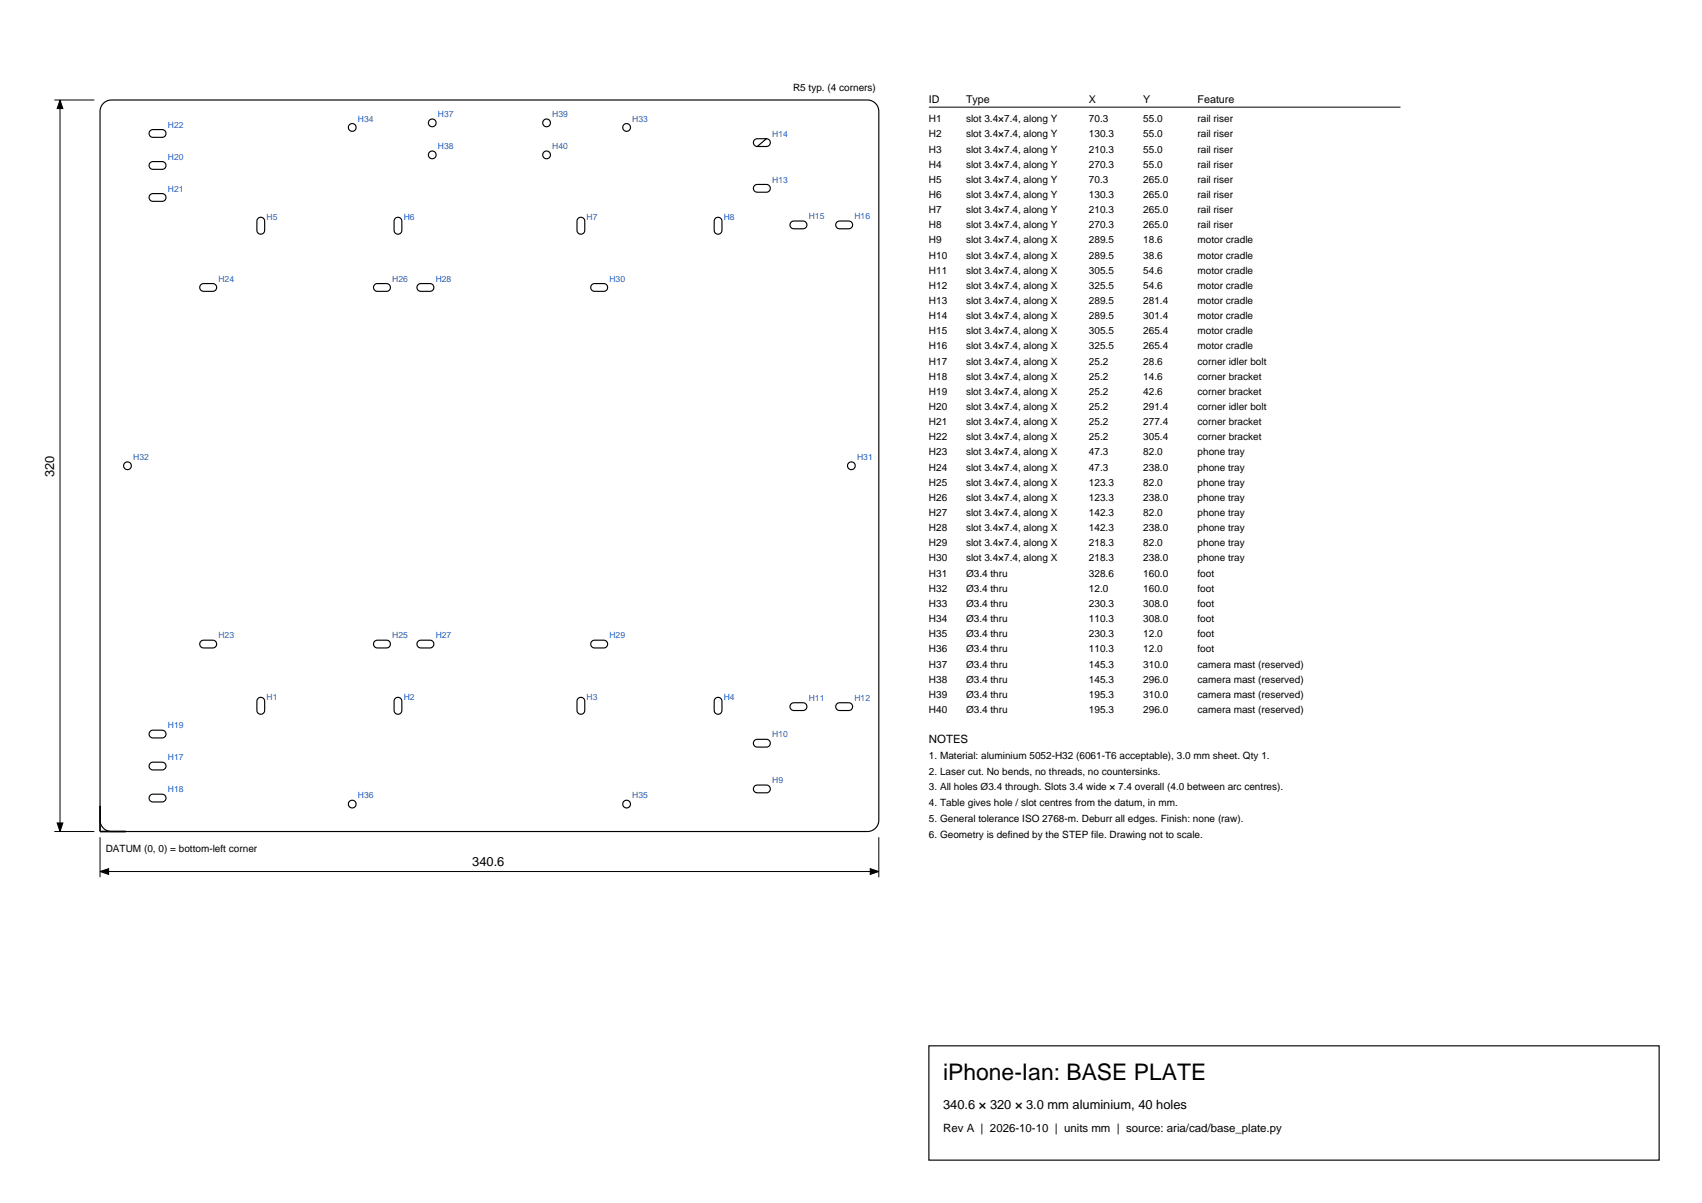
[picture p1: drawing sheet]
<svg xmlns="http://www.w3.org/2000/svg" width="420mm" height="297mm" viewBox="0 0 420 297" stroke-linecap="round" stroke-linejoin="round" font-family="sans-serif">
<defs><g id="words">
<text font-size="5.6" x="232.8" y="266.7">iPhone-Ian: BASE PLATE</text>
<g font-size="3.2">
<text x="13.4" y="117.8" transform="rotate(-90 13.4 117.8)">320</text>
<text x="116.6" y="213.8">340.6</text>
<text x="232.8" y="273.8">340.6 × 320 × 3.0 mm aluminium, 40 holes</text>
</g>
<g font-size="2.8">
<text x="229.3" y="183.5">NOTES</text>
<text x="232.8" y="279.4">Rev A | 2026-10-10 | units mm | source: aria/cad/base_plate.py</text>
</g>
<g font-size="2.6">
<text x="229.3" y="25.4">ID</text>
<text x="238.5" y="25.4">Type</text>
<text x="268.8" y="25.4">X</text>
<text x="282.2" y="25.4">Y</text>
<text x="295.6" y="25.4">Feature</text>
</g>
<g font-size="2.5">
<text x="195.8" y="22.6">R5 typ. (4 corners)</text>
<text x="229.3" y="30.2">H1</text>
<text x="229.3" y="33.9">H2</text>
<text x="238.5" y="30.2">slot 3.4×7.4, along Y</text>
<text x="238.5" y="33.9">slot 3.4×7.4, along Y</text>
<text x="268.8" y="30.2">70.3</text>
<text x="268.8" y="33.9">130.3</text>
<text x="282.2" y="30.2">55.0</text>
<text x="282.2" y="33.9">55.0</text>
<text x="295.6" y="30.2">rail riser</text>
<text x="295.6" y="33.9">rail riser</text>
<text x="229.3" y="37.7">H3</text>
<text x="229.3" y="41.4">H4</text>
<text x="238.5" y="37.7">slot 3.4×7.4, along Y</text>
<text x="238.5" y="41.4">slot 3.4×7.4, along Y</text>
<text x="268.8" y="37.7">210.3</text>
<text x="268.8" y="41.4">270.3</text>
<text x="282.2" y="37.7">55.0</text>
<text x="282.2" y="41.4">55.0</text>
<text x="295.6" y="37.7">rail riser</text>
<text x="295.6" y="41.4">rail riser</text>
<text x="229.3" y="45.2">H5</text>
<text x="238.5" y="45.2">slot 3.4×7.4, along Y</text>
<text x="268.8" y="45.2">70.3</text>
<text x="282.2" y="45.2">265.0</text>
<text x="295.6" y="45.2">rail riser</text>
<text x="229.3" y="48.9">H6</text>
<text x="229.3" y="52.6">H7</text>
<text x="238.5" y="48.9">slot 3.4×7.4, along Y</text>
<text x="238.5" y="52.6">slot 3.4×7.4, along Y</text>
<text x="268.8" y="48.9">130.3</text>
<text x="268.8" y="52.6">210.3</text>
<text x="282.2" y="48.9">265.0</text>
<text x="282.2" y="52.6">265.0</text>
<text x="295.6" y="48.9">rail riser</text>
<text x="295.6" y="52.6">rail riser</text>
<text x="229.3" y="56.4">H8</text>
<text x="238.5" y="56.4">slot 3.4×7.4, along Y</text>
<text x="268.8" y="56.4">270.3</text>
<text x="282.2" y="56.4">265.0</text>
<text x="295.6" y="56.4">rail riser</text>
<text x="229.3" y="60.1">H9</text>
<text x="229.3" y="63.9">H10</text>
<text x="238.5" y="60.1">slot 3.4×7.4, along X</text>
<text x="238.5" y="63.9">slot 3.4×7.4, along X</text>
<text x="268.8" y="60.1">289.5</text>
<text x="268.8" y="63.9">289.5</text>
<text x="282.2" y="60.1">18.6</text>
<text x="282.2" y="63.9">38.6</text>
<text x="295.6" y="60.1">motor cradle</text>
<text x="295.6" y="63.9">motor cradle</text>
<text x="229.3" y="67.6">H11</text>
<text x="229.3" y="71.3">H12</text>
<text x="238.5" y="67.6">slot 3.4×7.4, along X</text>
<text x="238.5" y="71.3">slot 3.4×7.4, along X</text>
<text x="268.8" y="67.6">305.5</text>
<text x="268.8" y="71.3">325.5</text>
<text x="282.2" y="67.6">54.6</text>
<text x="282.2" y="71.3">54.6</text>
<text x="295.6" y="67.6">motor cradle</text>
<text x="295.6" y="71.3">motor cradle</text>
<text x="229.3" y="75.1">H13</text>
<text x="238.5" y="75.1">slot 3.4×7.4, along X</text>
<text x="268.8" y="75.1">289.5</text>
<text x="282.2" y="75.1">281.4</text>
<text x="295.6" y="75.1">motor cradle</text>
<text x="229.3" y="78.8">H14</text>
<text x="229.3" y="82.5">H15</text>
<text x="238.5" y="78.8">slot 3.4×7.4, along X</text>
<text x="238.5" y="82.5">slot 3.4×7.4, along X</text>
<text x="268.8" y="78.8">289.5</text>
<text x="268.8" y="82.5">305.5</text>
<text x="282.2" y="78.8">301.4</text>
<text x="282.2" y="82.5">265.4</text>
<text x="295.6" y="78.8">motor cradle</text>
<text x="295.6" y="82.5">motor cradle</text>
<text x="229.3" y="86.3">H16</text>
<text x="238.5" y="86.3">slot 3.4×7.4, along X</text>
<text x="268.8" y="86.3">325.5</text>
<text x="282.2" y="86.3">265.4</text>
<text x="295.6" y="86.3">motor cradle</text>
<text x="229.3" y="90">H17</text>
<text x="229.3" y="93.8">H18</text>
<text x="238.5" y="90">slot 3.4×7.4, along X</text>
<text x="238.5" y="93.8">slot 3.4×7.4, along X</text>
<text x="268.8" y="90">25.2</text>
<text x="268.8" y="93.8">25.2</text>
<text x="282.2" y="90">28.6</text>
<text x="282.2" y="93.8">14.6</text>
<text x="295.6" y="90">corner idler bolt</text>
<text x="295.6" y="93.8">corner bracket</text>
<text x="229.3" y="97.5">H19</text>
<text x="229.3" y="101.2">H20</text>
<text x="238.5" y="97.5">slot 3.4×7.4, along X</text>
<text x="238.5" y="101.2">slot 3.4×7.4, along X</text>
<text x="268.8" y="97.5">25.2</text>
<text x="268.8" y="101.2">25.2</text>
<text x="282.2" y="97.5">42.6</text>
<text x="282.2" y="101.2">291.4</text>
<text x="295.6" y="97.5">corner bracket</text>
<text x="295.6" y="101.2">corner idler bolt</text>
<text x="229.3" y="105">H21</text>
<text x="238.5" y="105">slot 3.4×7.4, along X</text>
<text x="268.8" y="105">25.2</text>
<text x="282.2" y="105">277.4</text>
<text x="295.6" y="105">corner bracket</text>
<text x="229.3" y="108.7">H22</text>
<text x="229.3" y="112.5">H23</text>
<text x="238.5" y="108.7">slot 3.4×7.4, along X</text>
<text x="238.5" y="112.5">slot 3.4×7.4, along X</text>
<text x="268.8" y="108.7">25.2</text>
<text x="268.8" y="112.5">47.3</text>
<text x="282.2" y="108.7">305.4</text>
<text x="282.2" y="112.5">82.0</text>
<text x="295.6" y="108.7">corner bracket</text>
<text x="295.6" y="112.5">phone tray</text>
<text x="229.3" y="116.2">H24</text>
<text x="229.3" y="119.9">H25</text>
<text x="238.5" y="116.2">slot 3.4×7.4, along X</text>
<text x="238.5" y="119.9">slot 3.4×7.4, along X</text>
<text x="268.8" y="116.2">47.3</text>
<text x="268.8" y="119.9">123.3</text>
<text x="282.2" y="116.2">238.0</text>
<text x="282.2" y="119.9">82.0</text>
<text x="295.6" y="116.2">phone tray</text>
<text x="295.6" y="119.9">phone tray</text>
<text x="229.3" y="123.7">H26</text>
<text x="238.5" y="123.7">slot 3.4×7.4, along X</text>
<text x="268.8" y="123.7">123.3</text>
<text x="282.2" y="123.7">238.0</text>
<text x="295.6" y="123.7">phone tray</text>
<text x="229.3" y="127.4">H27</text>
<text x="229.3" y="131.2">H28</text>
<text x="238.5" y="127.4">slot 3.4×7.4, along X</text>
<text x="238.5" y="131.2">slot 3.4×7.4, along X</text>
<text x="268.8" y="127.4">142.3</text>
<text x="268.8" y="131.2">142.3</text>
<text x="282.2" y="127.4">82.0</text>
<text x="282.2" y="131.2">238.0</text>
<text x="295.6" y="127.4">phone tray</text>
<text x="295.6" y="131.2">phone tray</text>
<text x="229.3" y="134.9">H29</text>
<text x="238.5" y="134.9">slot 3.4×7.4, along X</text>
<text x="268.8" y="134.9">218.3</text>
<text x="282.2" y="134.9">82.0</text>
<text x="295.6" y="134.9">phone tray</text>
<text x="229.3" y="138.6">H30</text>
<text x="229.3" y="142.4">H31</text>
<text x="238.5" y="138.6">slot 3.4×7.4, along X</text>
<text x="238.5" y="142.4">Ø3.4 thru</text>
<text x="268.8" y="138.6">218.3</text>
<text x="268.8" y="142.4">328.6</text>
<text x="282.2" y="138.6">238.0</text>
<text x="282.2" y="142.4">160.0</text>
<text x="295.6" y="138.6">phone tray</text>
<text x="295.6" y="142.4">foot</text>
<text x="229.3" y="146.1">H32</text>
<text x="229.3" y="149.9">H33</text>
<text x="238.5" y="146.1">Ø3.4 thru</text>
<text x="238.5" y="149.9">Ø3.4 thru</text>
<text x="268.8" y="146.1">12.0</text>
<text x="268.8" y="149.9">230.3</text>
<text x="282.2" y="146.1">160.0</text>
<text x="282.2" y="149.9">308.0</text>
<text x="295.6" y="146.1">foot</text>
<text x="295.6" y="149.9">foot</text>
<text x="229.3" y="153.6">H34</text>
<text x="238.5" y="153.6">Ø3.4 thru</text>
<text x="268.8" y="153.6">110.3</text>
<text x="282.2" y="153.6">308.0</text>
<text x="295.6" y="153.6">foot</text>
<text x="229.3" y="157.3">H35</text>
<text x="229.3" y="161.1">H36</text>
<text x="238.5" y="157.3">Ø3.4 thru</text>
<text x="238.5" y="161.1">Ø3.4 thru</text>
<text x="268.8" y="157.3">230.3</text>
<text x="268.8" y="161.1">110.3</text>
<text x="282.2" y="157.3">12.0</text>
<text x="282.2" y="161.1">12.0</text>
<text x="295.6" y="157.3">foot</text>
<text x="295.6" y="161.1">foot</text>
<text x="229.3" y="164.8">H37</text>
<text x="238.5" y="164.8">Ø3.4 thru</text>
<text x="268.8" y="164.8">145.3</text>
<text x="282.2" y="164.8">310.0</text>
<text x="295.6" y="164.8">camera mast (reserved)</text>
<text x="229.3" y="168.6">H38</text>
<text x="229.3" y="172.3">H39</text>
<text x="238.5" y="168.6">Ø3.4 thru</text>
<text x="238.5" y="172.3">Ø3.4 thru</text>
<text x="268.8" y="168.6">145.3</text>
<text x="268.8" y="172.3">195.3</text>
<text x="282.2" y="168.6">296.0</text>
<text x="282.2" y="172.3">310.0</text>
<text x="295.6" y="168.6">camera mast (reserved)</text>
<text x="295.6" y="172.3">camera mast (reserved)</text>
<text x="229.3" y="176">H40</text>
<text x="238.5" y="176">Ø3.4 thru</text>
<text x="268.8" y="176">195.3</text>
<text x="282.2" y="176">296.0</text>
<text x="295.6" y="176">camera mast (reserved)</text>
<text x="229.3" y="187.4">1. Material: aluminium 5052-H32 (6061-T6 acceptable), 3.0 mm sheet. Qty 1.</text>
<text x="229.3" y="191.3">2. Laser cut. No bends, no threads, no countersinks.</text>
<text x="229.3" y="195.2">3. All holes Ø3.4 through. Slots 3.4 wide × 7.4 overall (4.0 between arc centres).</text>
<text x="229.3" y="199">4. Table gives hole / slot centres from the datum, in mm.</text>
<text x="229.3" y="202.9">5. General tolerance ISO 2768-m. Deburr all edges. Finish: none (raw).</text>
<text x="229.3" y="206.8">6. Geometry is defined by the STEP file. Drawing not to scale.</text>
<text x="26.1" y="210.3">DATUM (0, 0) = bottom-left corner</text>
</g>
<g font-size="2.1" fill="#2666cc">
<text x="108.1" y="28.9">H37</text>
<text x="136.3" y="28.9">H39</text>
<text x="41.4" y="31.5">H22</text>
<text x="88.4" y="30.1">H34</text>
<text x="156.1" y="30.1">H33</text>
<text x="190.6" y="33.8">H14</text>
<text x="41.4" y="39.4">H20</text>
<text x="108.1" y="36.8">H38</text>
<text x="136.3" y="36.8">H40</text>
<text x="41.4" y="47.3">H21</text>
<text x="190.6" y="45.1">H13</text>
<text x="65.8" y="54.3">H5</text>
<text x="99.7" y="54.3">H6</text>
<text x="144.8" y="54.3">H7</text>
<text x="178.7" y="54.3">H8</text>
<text x="199.6" y="54.1">H15</text>
<text x="210.9" y="54.1">H16</text>
<text x="53.9" y="69.6">H24</text>
<text x="96.8" y="69.6">H26</text>
<text x="107.6" y="69.6">H28</text>
<text x="150.5" y="69.6">H30</text>
<text x="32.9" y="113.6">H32</text>
<text x="211.6" y="113.6">H31</text>
<text x="53.9" y="157.6">H23</text>
<text x="96.8" y="157.6">H25</text>
<text x="107.6" y="157.6">H27</text>
<text x="150.5" y="157.6">H29</text>
<text x="65.8" y="172.9">H1</text>
<text x="99.7" y="172.9">H2</text>
<text x="144.8" y="172.9">H3</text>
<text x="178.7" y="172.9">H4</text>
<text x="199.6" y="173.1">H11</text>
<text x="210.9" y="173.1">H12</text>
<text x="41.4" y="179.8">H19</text>
<text x="190.6" y="182.1">H10</text>
<text x="41.4" y="187.7">H17</text>
<text x="41.4" y="195.6">H18</text>
<text x="88.4" y="197.1">H36</text>
<text x="156.1" y="197.1">H35</text>
<text x="190.6" y="193.4">H9</text>
</g>
</g></defs>
<g fill="none" stroke="#000" stroke-width=".28">
<path d="M25.5 25.5l.9-.6 1.1-.2h186.6a2.82 2.82 0 0 1 2.8 2.8v175a2.82 2.82 0 0 1-2.8 2.8h-186.6a2.82 2.82 0 0 1-2.8-2.8v-175l.2-1.1zM37.1 32.3l.5-.3h2.4a.96 .96 0 0 1 1 1 .96 .96 0 0 1-1 .9h-2.2a.96 .96 0 0 1-.9-.6 .96 .96 0 0 1 .2-1zM186.9 36.2l2.3-1.9a.96 .96 0 0 1 1 .9 .96 .96 0 0 1-1 1zM189.2 34.3h-2.3a.96 .96 0 0 0-.9 .9 .96 .96 0 0 0 .9 1M37.1 48.1l.5-.3h2.4a.96 .96 0 0 1 1 1 .96 .96 0 0 1-1 .9h-2.2a.96 .96 0 0 1-.9-.6 .96 .96 0 0 1 .2-1zM37.1 40.2l.5-.3h2.4a.96 .96 0 0 1 1 1 .96 .96 0 0 1-1 .9h-2.2a.96 .96 0 0 1-.9-.6 .96 .96 0 0 1 .2-1zM63.7 53.9a.96 .96 0 0 1 1-.2 .96 .96 0 0 1 .6 .9v2.3a.96 .96 0 0 1-.9 .9 .96 .96 0 0 1-1-.9v-2.4zM97.6 53.9a.96 .96 0 0 1 1-.2 .96 .96 0 0 1 .6 .9v2.3a.96 .96 0 0 1-1 .9 .96 .96 0 0 1-.9-.9v-2.4zM142.7 53.9a.96 .96 0 0 1 1.1-.2 .96 .96 0 0 1 .6 .9v2.3a.96 .96 0 0 1-1 .9 .96 .96 0 0 1-1-.9v-2.4zM176.6 53.9a.96 .96 0 0 1 1-.2 .96 .96 0 0 1 .6 .9v2.3a.96 .96 0 0 1-.9 .9 .96 .96 0 0 1-1-.9v-2.4zM186.3 45.8l.5-.2 2.4-.1a.96 .96 0 0 1 1 1 .96 .96 0 0 1-1 1h-2.3a.96 .96 0 0 1-.8-.6 .96 .96 0 0 1 .2-1.1zM195.3 54.9l.5-.3h2.4a.96 .96 0 0 1 1 .9 .96 .96 0 0 1-1 1h-2.2a.96 .96 0 0 1-.9-.6 .96 .96 0 0 1 .2-1z"/>
<path d="M206.6 54.9l.5-.3h2.4a.96 .96 0 0 1 1 .9 .96 .96 0 0 1-1 1h-2.2a.96 .96 0 0 1-.9-.6 .96 .96 0 0 1 .2-1zM49.6 70.3l.5-.3h2.4a.96 .96 0 0 1 1 1 .96 .96 0 0 1-1 .9h-2.2a.96 .96 0 0 1-.9-.6 .96 .96 0 0 1 .2-1zM92.5 70.3l.5-.3h2.4a.96 .96 0 0 1 1 1 .96 .96 0 0 1-1 .9h-2.2a.96 .96 0 0 1-.9-.6 .96 .96 0 0 1 .2-1zM103.2 70.3l.6-.3h2.3a.96 .96 0 0 1 1 1 .96 .96 0 0 1-1 .9h-2.2a.96 .96 0 0 1-.9-.6 .96 .96 0 0 1 .2-1zM146.1 70.3l.6-.3h2.3a.96 .96 0 0 1 1 1 .96 .96 0 0 1-1 .9h-2.2a.96 .96 0 0 1-.9-.6 .96 .96 0 0 1 .2-1zM49.6 158.4l.5-.3h2.4a.96 .96 0 0 1 1 .9 .96 .96 0 0 1-1 1h-2.2a.96 .96 0 0 1-.9-.6 .96 .96 0 0 1 .2-1zM92.5 158.4l.5-.3h2.4a.96 .96 0 0 1 1 .9 .96 .96 0 0 1-1 1h-2.2a.96 .96 0 0 1-.9-.6 .96 .96 0 0 1 .2-1zM103.2 158.4l.6-.3h2.3a.96 .96 0 0 1 1 .9 .96 .96 0 0 1-1 1h-2.2a.96 .96 0 0 1-.9-.6 .96 .96 0 0 1 .2-1zM146.1 158.4l.6-.3h2.3a.96 .96 0 0 1 1 .9 .96 .96 0 0 1-1 1h-2.2a.96 .96 0 0 1-.9-.6 .96 .96 0 0 1 .2-1zM63.7 172.5a.96 .96 0 0 1 1-.2 .96 .96 0 0 1 .6 .8v2.3a.96 .96 0 0 1-.9 1 .96 .96 0 0 1-1-1v-2.4zM97.6 172.5a.96 .96 0 0 1 1-.2 .96 .96 0 0 1 .6 .8v2.3a.96 .96 0 0 1-1 1 .96 .96 0 0 1-.9-1v-2.4zM142.7 172.5a.96 .96 0 0 1 1.1-.2 .96 .96 0 0 1 .6 .8v2.3a.96 .96 0 0 1-1 1 .96 .96 0 0 1-1-1v-2.4z"/>
<path d="M176.6 172.5a.96 .96 0 0 1 1-.2 .96 .96 0 0 1 .6 .8v2.3a.96 .96 0 0 1-.9 1 .96 .96 0 0 1-1-1v-2.4zM195.3 173.8l.5-.3h2.4a.96 .96 0 0 1 1 1 .96 .96 0 0 1-1 .9h-2.2a.96 .96 0 0 1-.9-.6 .96 .96 0 0 1 .2-1zM206.6 173.8l.5-.3h2.4a.96 .96 0 0 1 1 1 .96 .96 0 0 1-1 .9h-2.2a.96 .96 0 0 1-.9-.6 .96 .96 0 0 1 .2-1zM37.1 196.4l.5-.3h2.4a.96 .96 0 0 1 1 1 .96 .96 0 0 1-1 .9h-2.2a.96 .96 0 0 1-.9-.6 .96 .96 0 0 1 .2-1zM37.1 188.5l.5-.3h2.4a.96 .96 0 0 1 1 1 .96 .96 0 0 1-1 .9h-2.2a.96 .96 0 0 1-.9-.6 .96 .96 0 0 1 .2-1zM37.1 180.6l.5-.3h2.4a.96 .96 0 0 1 1 1 .96 .96 0 0 1-1 .9h-2.2a.96 .96 0 0 1-.9-.6 .96 .96 0 0 1 .2-1zM186.3 194.1l.5-.3h2.4a.96 .96 0 0 1 1 1 .96 .96 0 0 1-1 1h-2.3a.96 .96 0 0 1-.8-.6 .96 .96 0 0 1 .2-1.1zM186.3 182.8l.5-.2 2.4-.1a.96 .96 0 0 1 1 1 .96 .96 0 0 1-1 1h-2.3a.96 .96 0 0 1-.8-.6 .96 .96 0 0 1 .2-1.1zM229.3 258.2h180.3v28.3h-180.3z"/>
<circle cx="87" cy="31.5" r=".96"/>
<circle cx="106.7" cy="30.3" r=".96"/>
<circle cx="106.7" cy="38.2" r=".96"/>
<circle cx="134.9" cy="38.2" r=".96"/>
<circle cx="134.9" cy="30.3" r=".96"/>
<circle cx="154.7" cy="31.5" r=".96"/>
<circle cx="31.5" cy="115" r=".96"/>
<circle cx="210.2" cy="115" r=".96"/>
<circle cx="87" cy="198.5" r=".96"/>
<circle cx="154.7" cy="198.5" r=".96"/>
</g>
<path d="M13.4 24.7h9.9M14.8 24.7v180.6M229.3 26.5h116.4M13.4 205.3h9.9M24.7 206.7v9.9M24.7 215.2h192.2M216.9 206.7v9.9" fill="none" stroke="#000" stroke-width=".25"/>
<path d="M14.8 24.7l.7 2.1h-1.4zM14.1 203.2h1.4l-.7 2.1zM24.7 215.2l2.1-.7v1.4zM214.8 214.5l2.1 .7-2.1 .7z" fill="#000" stroke="#000" stroke-width=".25"/>
<path d="M24.7 199v6.3h6.3" fill="none" stroke="#000" stroke-width=".42"/>
<use href="#words"/>
</svg>
